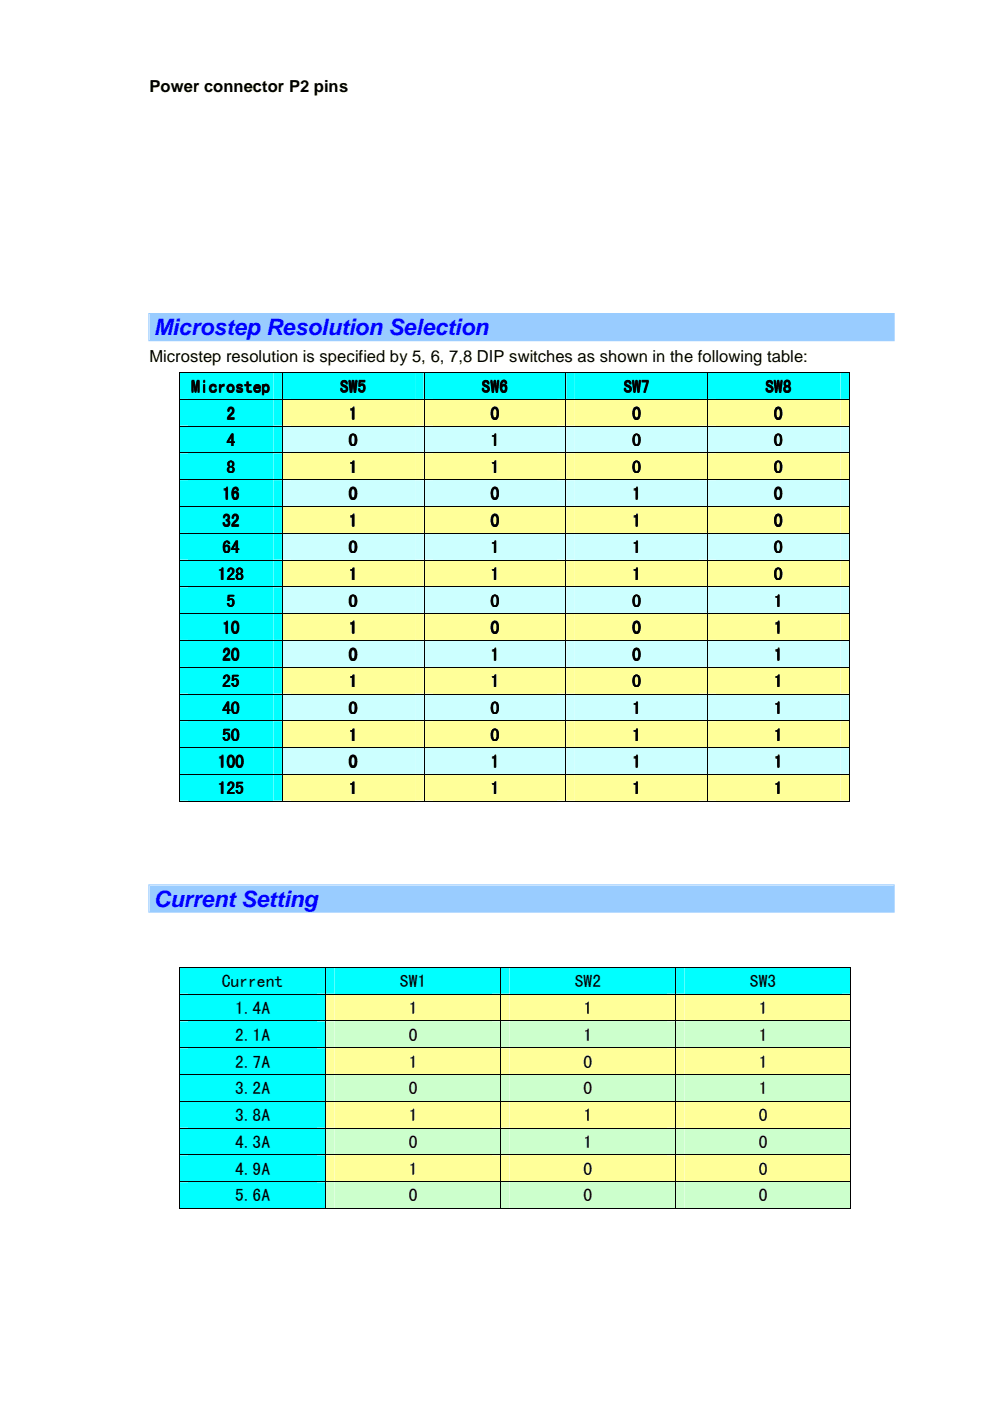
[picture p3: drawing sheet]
<svg xmlns="http://www.w3.org/2000/svg" width="210mm" height="297mm" viewBox="0 0 210 297" stroke-linecap="round" stroke-linejoin="round" font-family="sans-serif">
<defs><g id="words">
<g font-size="4.8" fill="#00f">
<text x="32.6" y="71.1">Microstep Resolution Selection</text>
<text x="32.6" y="192.2">Current Setting</text>
</g>
<g font-size="3.7">
<text x="40.6" y="83.2">Microstep</text>
<text x="72.1" y="83.3">SW5</text>
<text x="102.1" y="83.3">SW6</text>
<text x="132.2" y="83.3">SW7</text>
<text x="162.2" y="83.3">SW8</text>
<text x="48" y="88.9">2</text>
<text x="73.9" y="88.9">1</text>
<text x="104" y="88.9">0</text>
<text x="134" y="88.9">0</text>
<text x="164.1" y="88.9">0</text>
<text x="48" y="94.6">4</text>
<text x="73.9" y="94.6">0</text>
<text x="104" y="94.6">1</text>
<text x="134" y="94.6">0</text>
<text x="164.1" y="94.6">0</text>
<text x="48" y="100.3">8</text>
<text x="73.9" y="100.3">1</text>
<text x="104" y="100.3">1</text>
<text x="134" y="100.3">0</text>
<text x="164.1" y="100.3">0</text>
<text x="47.1" y="106">16</text>
<text x="73.9" y="106">0</text>
<text x="104" y="106">0</text>
<text x="134" y="106">1</text>
<text x="164.1" y="106">0</text>
<text x="47.1" y="111.7">32</text>
<text x="73.9" y="111.7">1</text>
<text x="104" y="111.7">0</text>
<text x="134" y="111.7">1</text>
<text x="164.1" y="111.7">0</text>
<text x="47.1" y="117.3">64</text>
<text x="73.9" y="117.3">0</text>
<text x="104" y="117.3">1</text>
<text x="134" y="117.3">1</text>
<text x="164.1" y="117.3">0</text>
<text x="46.1" y="123">128</text>
<text x="73.9" y="123">1</text>
<text x="104" y="123">1</text>
<text x="134" y="123">1</text>
<text x="164.1" y="123">0</text>
<text x="48" y="128.7">5</text>
<text x="73.9" y="128.7">0</text>
<text x="104" y="128.7">0</text>
<text x="134" y="128.7">0</text>
<text x="164.1" y="128.7">1</text>
<text x="47.1" y="134.4">10</text>
<text x="73.9" y="134.4">1</text>
<text x="104" y="134.4">0</text>
<text x="134" y="134.4">0</text>
<text x="164.1" y="134.4">1</text>
<text x="47.1" y="140">20</text>
<text x="73.9" y="140">0</text>
<text x="104" y="140">1</text>
<text x="134" y="140">0</text>
<text x="164.1" y="140">1</text>
<text x="47.1" y="145.8">25</text>
<text x="73.9" y="145.8">1</text>
<text x="104" y="145.8">1</text>
<text x="134" y="145.8">0</text>
<text x="164.1" y="145.8">1</text>
<text x="47.1" y="151.4">40</text>
<text x="73.9" y="151.4">0</text>
<text x="104" y="151.4">0</text>
<text x="134" y="151.4">1</text>
<text x="164.1" y="151.4">1</text>
<text x="47.1" y="157.1">50</text>
<text x="73.9" y="157.1">1</text>
<text x="104" y="157.1">0</text>
<text x="134" y="157.1">1</text>
<text x="164.1" y="157.1">1</text>
<text x="46.1" y="162.8">100</text>
<text x="73.9" y="162.8">0</text>
<text x="104" y="162.8">1</text>
<text x="134" y="162.8">1</text>
<text x="164.1" y="162.8">1</text>
<text x="46.1" y="168.4">125</text>
<text x="73.9" y="168.4">1</text>
<text x="104" y="168.4">1</text>
<text x="134" y="168.4">1</text>
<text x="164.1" y="168.4">1</text>
<text x="47" y="209.3">Current</text>
<text x="84.8" y="209.3">SW1</text>
<text x="121.9" y="209.3">SW2</text>
<text x="159" y="209.3">SW3</text>
<text x="49.8" y="215">1.4A</text>
<text x="86.7" y="215">1</text>
<text x="123.7" y="215">1</text>
<text x="160.9" y="215">1</text>
<text x="49.8" y="220.6">2.1A</text>
<text x="86.7" y="220.6">0</text>
<text x="123.7" y="220.6">1</text>
<text x="160.9" y="220.6">1</text>
<text x="49.8" y="226.4">2.7A</text>
<text x="86.7" y="226.4">1</text>
<text x="123.7" y="226.4">0</text>
<text x="160.9" y="226.4">1</text>
<text x="49.8" y="232">3.2A</text>
<text x="86.7" y="232">0</text>
<text x="123.7" y="232">0</text>
<text x="160.9" y="232">1</text>
<text x="49.8" y="237.7">3.8A</text>
<text x="86.7" y="237.7">1</text>
<text x="123.7" y="237.7">1</text>
<text x="160.9" y="237.7">0</text>
<text x="49.8" y="243.4">4.3A</text>
<text x="86.7" y="243.4">0</text>
<text x="123.7" y="243.4">1</text>
<text x="160.9" y="243.4">0</text>
<text x="49.8" y="249">4.9A</text>
<text x="86.7" y="249">1</text>
<text x="123.7" y="249">0</text>
<text x="160.9" y="249">0</text>
<text x="49.8" y="254.7">5.6A</text>
<text x="86.7" y="254.7">0</text>
<text x="123.7" y="254.7">0</text>
<text x="160.9" y="254.7">0</text>
</g>
<g font-size="3.5">
<text x="31.7" y="19.6">Power connector P2 pins</text>
<text x="31.7" y="76.8">Microstep resolution is specified by 5, 6, 7,8 DIP switches as shown in the following table:</text>
</g>
</g></defs>
<g fill="#9cf">
<path d="M31.5 66.3h158.2v6h-158.2z"/>
<path d="M31.7 66.6h157.7v5.5h-157.7z"/>
</g>
<g fill="#0ff">
<path d="M38.1 79.1h21.7v5.5h-21.7z"/>
<path d="M40 79.1h18v5.5h-18z"/>
<path d="M59.9 79.1h29.9v5.5h-29.9z"/>
<path d="M61.8 79.1h26.2v5.5h-26.2z"/>
<path d="M90 79.1h29.9v5.5h-29.9z"/>
<path d="M91.8 79.1h26.3v5.5h-26.3z"/>
<path d="M120.1 79.1h29.8v5.5h-29.8z"/>
<path d="M121.9 79.1h26.2v5.5h-26.2z"/>
<path d="M150.1 79.1h29.9v5.5h-29.9z"/>
<path d="M151.9 79.1h26.3v5.5h-26.3z"/>
</g>
<path d="M38 78.9h.1v.2h-.1zM59.8 78.9h.1v.2h-.1zM89.8 78.9h.2v.2h-.2zM119.9 78.9h.2v.2h-.2zM149.9 78.9h.2v.2h-.2zM180 78.9h.2v.2h-.2z" fill="#000"/>
<path d="M38.1 79.1v5.5M38.1 79h21.7M59.9 79.1v5.5M59.9 79h29.9M89.9 79.1v5.5M90 79h29.9M120 79.1v5.5M120.1 79h29.8M150 79.1v5.5M150.1 79h29.9M180.1 79.1v5.5" fill="none" stroke="#000" stroke-width=".21"/>
<g fill="#0ff">
<path d="M38.1 84.8h21.7v5.5h-21.7z"/>
<path d="M40 84.8h18v5.5h-18z"/>
</g>
<g fill="#ff9">
<path d="M59.9 84.8h29.9v5.5h-29.9z"/>
<path d="M61.8 84.8h26.2v5.5h-26.2z"/>
<path d="M90 84.8h29.9v5.5h-29.9z"/>
<path d="M91.8 84.8h26.3v5.5h-26.3z"/>
<path d="M120.1 84.8h29.8v5.5h-29.8z"/>
<path d="M121.9 84.8h26.2v5.5h-26.2z"/>
<path d="M150.1 84.8h29.9v5.5h-29.9z"/>
<path d="M151.9 84.8h26.3v5.5h-26.3z"/>
</g>
<path d="M38 84.6h.1v.2h-.1zM59.8 84.6h.1v.2h-.1zM89.8 84.6h.2v.2h-.2zM119.9 84.6h.2v.2h-.2zM149.9 84.6h.2v.2h-.2zM180 84.6h.2v.2h-.2z" fill="#000"/>
<path d="M38.1 84.8v5.5M38.1 84.7h21.7M59.9 84.8v5.5M59.9 84.7h29.9M89.9 84.8v5.5M90 84.7h29.9M120 84.8v5.5M120.1 84.7h29.8M150 84.8v5.5M150.1 84.7h29.9M180.1 84.8v5.5" fill="none" stroke="#000" stroke-width=".21"/>
<g fill="#0ff">
<path d="M38.1 90.4h21.7v5.5h-21.7z"/>
<path d="M40 90.4h18v5.5h-18z"/>
</g>
<g fill="#cff">
<path d="M59.9 90.4h29.9v5.5h-29.9z"/>
<path d="M61.8 90.4h26.2v5.5h-26.2z"/>
<path d="M90 90.4h29.9v5.5h-29.9z"/>
<path d="M91.8 90.4h26.3v5.5h-26.3z"/>
<path d="M120.1 90.4h29.8v5.5h-29.8z"/>
<path d="M121.9 90.4h26.2v5.5h-26.2z"/>
<path d="M150.1 90.4h29.9v5.5h-29.9z"/>
<path d="M151.9 90.4h26.3v5.5h-26.3z"/>
</g>
<path d="M38 90.3h.1v.1h-.1zM59.8 90.3h.1v.1h-.1zM89.8 90.3h.2v.1h-.2zM119.9 90.3h.2v.1h-.2zM149.9 90.3h.2v.1h-.2zM180 90.3h.2v.1h-.2z" fill="#000"/>
<path d="M38.1 90.4v5.5M38.1 90.3h21.7M59.9 90.4v5.5M59.9 90.3h29.9M89.9 90.4v5.5M90 90.3h29.9M120 90.4v5.5M120.1 90.3h29.8M150 90.4v5.5M150.1 90.3h29.9M180.1 90.4v5.5" fill="none" stroke="#000" stroke-width=".21"/>
<g fill="#0ff">
<path d="M38.1 96.1h21.7v5.5h-21.7z"/>
<path d="M40 96.1h18v5.5h-18z"/>
</g>
<g fill="#ff9">
<path d="M59.9 96.1h29.9v5.5h-29.9z"/>
<path d="M61.8 96.1h26.2v5.5h-26.2z"/>
<path d="M90 96.1h29.9v5.5h-29.9z"/>
<path d="M91.8 96.1h26.3v5.5h-26.3z"/>
<path d="M120.1 96.1h29.8v5.5h-29.8z"/>
<path d="M121.9 96.1h26.2v5.5h-26.2z"/>
<path d="M150.1 96.1h29.9v5.5h-29.9z"/>
<path d="M151.9 96.1h26.3v5.5h-26.3z"/>
</g>
<path d="M38 95.9h.1v.2h-.1zM59.8 95.9h.1v.2h-.1zM89.8 95.9h.2v.2h-.2zM119.9 95.9h.2v.2h-.2zM149.9 95.9h.2v.2h-.2zM180 95.9h.2v.2h-.2z" fill="#000"/>
<path d="M38.1 96.1v5.5M38.1 96h21.7M59.9 96.1v5.5M59.9 96h29.9M89.9 96.1v5.5M90 96h29.9M120 96.1v5.5M120.1 96h29.8M150 96.1v5.5M150.1 96h29.9M180.1 96.1v5.5" fill="none" stroke="#000" stroke-width=".21"/>
<g fill="#0ff">
<path d="M38.1 101.8h21.7v5.5h-21.7z"/>
<path d="M40 101.8h18v5.5h-18z"/>
</g>
<g fill="#cff">
<path d="M59.9 101.8h29.9v5.5h-29.9z"/>
<path d="M61.8 101.8h26.2v5.5h-26.2z"/>
<path d="M90 101.8h29.9v5.5h-29.9z"/>
<path d="M91.8 101.8h26.3v5.5h-26.3z"/>
<path d="M120.1 101.8h29.8v5.5h-29.8z"/>
<path d="M121.9 101.8h26.2v5.5h-26.2z"/>
<path d="M150.1 101.8h29.9v5.5h-29.9z"/>
<path d="M151.9 101.8h26.3v5.5h-26.3z"/>
</g>
<path d="M38 101.6h.1v.2h-.1zM59.8 101.6h.1v.2h-.1zM89.8 101.6h.2v.2h-.2zM119.9 101.6h.2v.2h-.2zM149.9 101.6h.2v.2h-.2zM180 101.6h.2v.2h-.2z" fill="#000"/>
<path d="M38.1 101.8v5.5M38.1 101.7h21.7M59.9 101.8v5.5M59.9 101.7h29.9M89.9 101.8v5.5M90 101.7h29.9M120 101.8v5.5M120.1 101.7h29.8M150 101.8v5.5M150.1 101.7h29.9M180.1 101.8v5.5" fill="none" stroke="#000" stroke-width=".21"/>
<g fill="#0ff">
<path d="M38.1 107.5h21.7v5.5h-21.7z"/>
<path d="M40 107.5h18v5.5h-18z"/>
</g>
<g fill="#ff9">
<path d="M59.9 107.5h29.9v5.5h-29.9z"/>
<path d="M61.8 107.5h26.2v5.5h-26.2z"/>
<path d="M90 107.5h29.9v5.5h-29.9z"/>
<path d="M91.8 107.5h26.3v5.5h-26.3z"/>
<path d="M120.1 107.5h29.8v5.5h-29.8z"/>
<path d="M121.9 107.5h26.2v5.5h-26.2z"/>
<path d="M150.1 107.5h29.9v5.5h-29.9z"/>
<path d="M151.9 107.5h26.3v5.5h-26.3z"/>
</g>
<path d="M38 107.3h.1v.2h-.1zM59.8 107.3h.1v.2h-.1zM89.8 107.3h.2v.2h-.2zM119.9 107.3h.2v.2h-.2zM149.9 107.3h.2v.2h-.2zM180 107.3h.2v.2h-.2z" fill="#000"/>
<path d="M38.1 107.5v5.5M38.1 107.4h21.7M59.9 107.5v5.5M59.9 107.4h29.9M89.9 107.5v5.5M90 107.4h29.9M120 107.5v5.5M120.1 107.4h29.8M150 107.5v5.5M150.1 107.4h29.9M180.1 107.5v5.5" fill="none" stroke="#000" stroke-width=".21"/>
<g fill="#0ff">
<path d="M38.1 113.2h21.7v5.5h-21.7z"/>
<path d="M40 113.2h18v5.5h-18z"/>
</g>
<g fill="#cff">
<path d="M59.9 113.2h29.9v5.5h-29.9z"/>
<path d="M61.8 113.2h26.2v5.5h-26.2z"/>
<path d="M90 113.2h29.9v5.5h-29.9z"/>
<path d="M91.8 113.2h26.3v5.5h-26.3z"/>
<path d="M120.1 113.2h29.8v5.5h-29.8z"/>
<path d="M121.9 113.2h26.2v5.5h-26.2z"/>
<path d="M150.1 113.2h29.9v5.5h-29.9z"/>
<path d="M151.9 113.2h26.3v5.5h-26.3z"/>
</g>
<path d="M38 113h.1v.2h-.1zM59.8 113h.1v.2h-.1zM89.8 113h.2v.2h-.2zM119.9 113h.2v.2h-.2zM149.9 113h.2v.2h-.2zM180 113h.2v.2h-.2z" fill="#000"/>
<path d="M38.1 113.2v5.5M38.1 113.1h21.7M59.9 113.2v5.5M59.9 113.1h29.9M89.9 113.2v5.5M90 113.1h29.9M120 113.2v5.5M120.1 113.1h29.8M150 113.2v5.5M150.1 113.1h29.9M180.1 113.2v5.5" fill="none" stroke="#000" stroke-width=".21"/>
<g fill="#0ff">
<path d="M38.1 118.8h21.7v5.5h-21.7z"/>
<path d="M40 118.8h18v5.5h-18z"/>
</g>
<g fill="#ff9">
<path d="M59.9 118.8h29.9v5.5h-29.9z"/>
<path d="M61.8 118.8h26.2v5.5h-26.2z"/>
<path d="M90 118.8h29.9v5.5h-29.9z"/>
<path d="M91.8 118.8h26.3v5.5h-26.3z"/>
<path d="M120.1 118.8h29.8v5.5h-29.8z"/>
<path d="M121.9 118.8h26.2v5.5h-26.2z"/>
<path d="M150.1 118.8h29.9v5.5h-29.9z"/>
<path d="M151.9 118.8h26.3v5.5h-26.3z"/>
</g>
<path d="M38 118.7h.1v.1h-.1zM59.8 118.7h.1v.1h-.1zM89.8 118.7h.2v.1h-.2zM119.9 118.7h.2v.1h-.2zM149.9 118.7h.2v.1h-.2zM180 118.7h.2v.1h-.2z" fill="#000"/>
<path d="M38.1 118.8v5.5M38.1 118.7h21.7M59.9 118.8v5.5M59.9 118.7h29.9M89.9 118.8v5.5M90 118.7h29.9M120 118.8v5.5M120.1 118.7h29.8M150 118.8v5.5M150.1 118.7h29.9M180.1 118.8v5.5" fill="none" stroke="#000" stroke-width=".21"/>
<g fill="#0ff">
<path d="M38.1 124.5h21.7v5.5h-21.7z"/>
<path d="M40 124.5h18v5.5h-18z"/>
</g>
<g fill="#cff">
<path d="M59.9 124.5h29.9v5.5h-29.9z"/>
<path d="M61.8 124.5h26.2v5.5h-26.2z"/>
<path d="M90 124.5h29.9v5.5h-29.9z"/>
<path d="M91.8 124.5h26.3v5.5h-26.3z"/>
<path d="M120.1 124.5h29.8v5.5h-29.8z"/>
<path d="M121.9 124.5h26.2v5.5h-26.2z"/>
<path d="M150.1 124.5h29.9v5.5h-29.9z"/>
<path d="M151.9 124.5h26.3v5.5h-26.3z"/>
</g>
<path d="M38 124.3h.1v.2h-.1zM59.8 124.3h.1v.2h-.1zM89.8 124.3h.2v.2h-.2zM119.9 124.3h.2v.2h-.2zM149.9 124.3h.2v.2h-.2zM180 124.3h.2v.2h-.2z" fill="#000"/>
<path d="M38.1 124.5v5.5M38.1 124.4h21.7M59.9 124.5v5.5M59.9 124.4h29.9M89.9 124.5v5.5M90 124.4h29.9M120 124.5v5.5M120.1 124.4h29.8M150 124.5v5.5M150.1 124.4h29.9M180.1 124.5v5.5" fill="none" stroke="#000" stroke-width=".21"/>
<g fill="#0ff">
<path d="M38.1 130.2h21.7v5.5h-21.7z"/>
<path d="M40 130.2h18v5.5h-18z"/>
</g>
<g fill="#ff9">
<path d="M59.9 130.2h29.9v5.5h-29.9z"/>
<path d="M61.8 130.2h26.2v5.5h-26.2z"/>
<path d="M90 130.2h29.9v5.5h-29.9z"/>
<path d="M91.8 130.2h26.3v5.5h-26.3z"/>
<path d="M120.1 130.2h29.8v5.5h-29.8z"/>
<path d="M121.9 130.2h26.2v5.5h-26.2z"/>
<path d="M150.1 130.2h29.9v5.5h-29.9z"/>
<path d="M151.9 130.2h26.3v5.5h-26.3z"/>
</g>
<path d="M38 130h.1v.2h-.1zM59.8 130h.1v.2h-.1zM89.8 130h.2v.2h-.2zM119.9 130h.2v.2h-.2zM149.9 130h.2v.2h-.2zM180 130h.2v.2h-.2z" fill="#000"/>
<path d="M38.1 130.2v5.5M38.1 130.1h21.7M59.9 130.2v5.5M59.9 130.1h29.9M89.9 130.2v5.5M90 130.1h29.9M120 130.2v5.5M120.1 130.1h29.8M150 130.2v5.5M150.1 130.1h29.9M180.1 130.2v5.5" fill="none" stroke="#000" stroke-width=".21"/>
<g fill="#0ff">
<path d="M38.1 135.9h21.7v5.5h-21.7z"/>
<path d="M40 135.8h18v5.6h-18z"/>
</g>
<g fill="#cff">
<path d="M59.9 135.9h29.9v5.5h-29.9z"/>
<path d="M61.8 135.8h26.2v5.6h-26.2z"/>
<path d="M90 135.9h29.9v5.5h-29.9z"/>
<path d="M91.8 135.8h26.3v5.6h-26.3z"/>
<path d="M120.1 135.9h29.8v5.5h-29.8z"/>
<path d="M121.9 135.8h26.2v5.6h-26.2z"/>
<path d="M150.1 135.9h29.9v5.5h-29.9z"/>
<path d="M151.9 135.8h26.3v5.6h-26.3z"/>
</g>
<path d="M38 135.7h.1v.1h-.1zM59.8 135.7h.1v.1h-.1zM89.8 135.7h.2v.1h-.2zM119.9 135.7h.2v.1h-.2zM149.9 135.7h.2v.1h-.2zM180 135.7h.2v.1h-.2z" fill="#000"/>
<path d="M38.1 135.8v5.6M38.1 135.8h21.7M59.9 135.8v5.6M59.9 135.8h29.9M89.9 135.8v5.6M90 135.8h29.9M120 135.8v5.6M120.1 135.8h29.8M150 135.8v5.6M150.1 135.8h29.9M180.1 135.8v5.6" fill="none" stroke="#000" stroke-width=".21"/>
<g fill="#0ff">
<path d="M38.1 141.6h21.7v5.5h-21.7z"/>
<path d="M40 141.6h18v5.5h-18z"/>
</g>
<g fill="#ff9">
<path d="M59.9 141.6h29.9v5.5h-29.9z"/>
<path d="M61.8 141.6h26.2v5.5h-26.2z"/>
<path d="M90 141.6h29.9v5.5h-29.9z"/>
<path d="M91.8 141.6h26.3v5.5h-26.3z"/>
<path d="M120.1 141.6h29.8v5.5h-29.8z"/>
<path d="M121.9 141.6h26.2v5.5h-26.2z"/>
<path d="M150.1 141.6h29.9v5.5h-29.9z"/>
<path d="M151.9 141.6h26.3v5.5h-26.3z"/>
</g>
<path d="M38 141.4h.1v.2h-.1zM59.8 141.4h.1v.2h-.1zM89.8 141.4h.2v.2h-.2zM119.9 141.4h.2v.2h-.2zM149.9 141.4h.2v.2h-.2zM180 141.4h.2v.2h-.2z" fill="#000"/>
<path d="M38.1 141.6v5.5M38.1 141.5h21.7M59.9 141.6v5.5M59.9 141.5h29.9M89.9 141.6v5.5M90 141.5h29.9M120 141.6v5.5M120.1 141.5h29.8M150 141.6v5.5M150.1 141.5h29.9M180.1 141.6v5.5" fill="none" stroke="#000" stroke-width=".21"/>
<g fill="#0ff">
<path d="M38.1 147.2h21.7v5.5h-21.7z"/>
<path d="M40 147.2h18v5.5h-18z"/>
</g>
<g fill="#cff">
<path d="M59.9 147.2h29.9v5.5h-29.9z"/>
<path d="M61.8 147.2h26.2v5.5h-26.2z"/>
<path d="M90 147.2h29.9v5.5h-29.9z"/>
<path d="M91.8 147.2h26.3v5.5h-26.3z"/>
<path d="M120.1 147.2h29.8v5.5h-29.8z"/>
<path d="M121.9 147.2h26.2v5.5h-26.2z"/>
<path d="M150.1 147.2h29.9v5.5h-29.9z"/>
<path d="M151.9 147.2h26.3v5.5h-26.3z"/>
</g>
<path d="M38 147.1h.1v.1h-.1zM59.8 147.1h.1v.1h-.1zM89.8 147.1h.2v.1h-.2zM119.9 147.1h.2v.1h-.2zM149.9 147.1h.2v.1h-.2zM180 147.1h.2v.1h-.2z" fill="#000"/>
<path d="M38.1 147.2v5.5M38.1 147.2h21.7M59.9 147.2v5.5M59.9 147.2h29.9M89.9 147.2v5.5M90 147.2h29.9M120 147.2v5.5M120.1 147.2h29.8M150 147.2v5.5M150.1 147.2h29.9M180.1 147.2v5.5" fill="none" stroke="#000" stroke-width=".21"/>
<g fill="#0ff">
<path d="M38.1 152.9h21.7v5.5h-21.7z"/>
<path d="M40 152.9h18v5.5h-18z"/>
</g>
<g fill="#ff9">
<path d="M59.9 152.9h29.9v5.5h-29.9z"/>
<path d="M61.8 152.9h26.2v5.5h-26.2z"/>
<path d="M90 152.9h29.9v5.5h-29.9z"/>
<path d="M91.8 152.9h26.3v5.5h-26.3z"/>
<path d="M120.1 152.9h29.8v5.5h-29.8z"/>
<path d="M121.9 152.9h26.2v5.5h-26.2z"/>
<path d="M150.1 152.9h29.9v5.5h-29.9z"/>
<path d="M151.9 152.9h26.3v5.5h-26.3z"/>
</g>
<path d="M38 152.7h.1v.2h-.1zM59.8 152.7h.1v.2h-.1zM89.8 152.7h.2v.2h-.2zM119.9 152.7h.2v.2h-.2zM149.9 152.7h.2v.2h-.2zM180 152.7h.2v.2h-.2z" fill="#000"/>
<path d="M38.1 152.9v5.5M38.1 152.8h21.7M59.9 152.9v5.5M59.9 152.8h29.9M89.9 152.9v5.5M90 152.8h29.9M120 152.9v5.5M120.1 152.8h29.8M150 152.9v5.5M150.1 152.8h29.9M180.1 152.9v5.5" fill="none" stroke="#000" stroke-width=".21"/>
<g fill="#0ff">
<path d="M38.1 158.6h21.7v5.5h-21.7z"/>
<path d="M40 158.6h18v5.5h-18z"/>
</g>
<g fill="#cff">
<path d="M59.9 158.6h29.9v5.5h-29.9z"/>
<path d="M61.8 158.6h26.2v5.5h-26.2z"/>
<path d="M90 158.6h29.9v5.5h-29.9z"/>
<path d="M91.8 158.6h26.3v5.5h-26.3z"/>
<path d="M120.1 158.6h29.8v5.5h-29.8z"/>
<path d="M121.9 158.6h26.2v5.5h-26.2z"/>
<path d="M150.1 158.6h29.9v5.5h-29.9z"/>
<path d="M151.9 158.6h26.3v5.5h-26.3z"/>
</g>
<path d="M38 158.4h.1v.2h-.1zM59.8 158.4h.1v.2h-.1zM89.8 158.4h.2v.2h-.2zM119.9 158.4h.2v.2h-.2zM149.9 158.4h.2v.2h-.2zM180 158.4h.2v.2h-.2z" fill="#000"/>
<path d="M38.1 158.6v5.5M38.1 158.5h21.7M59.9 158.6v5.5M59.9 158.5h29.9M89.9 158.6v5.5M90 158.5h29.9M120 158.6v5.5M120.1 158.5h29.8M150 158.6v5.5M150.1 158.5h29.9M180.1 158.6v5.5" fill="none" stroke="#000" stroke-width=".21"/>
<g fill="#0ff">
<path d="M38.1 164.3h21.7v5.5h-21.7z"/>
<path d="M40 164.3h18v5.5h-18z"/>
</g>
<g fill="#ff9">
<path d="M59.9 164.3h29.9v5.5h-29.9z"/>
<path d="M61.8 164.3h26.2v5.5h-26.2z"/>
<path d="M90 164.3h29.9v5.5h-29.9z"/>
<path d="M91.8 164.3h26.3v5.5h-26.3z"/>
<path d="M120.1 164.3h29.8v5.5h-29.8z"/>
<path d="M121.9 164.3h26.2v5.5h-26.2z"/>
<path d="M150.1 164.3h29.9v5.5h-29.9z"/>
<path d="M151.9 164.3h26.3v5.5h-26.3z"/>
</g>
<path d="M38 164.1h.1v.2h-.1zM38 169.8h.1v.2h-.1zM59.8 164.1h.1v.2h-.1zM59.8 169.8h.1v.2h-.1zM89.8 164.1h.2v.2h-.2zM89.8 169.8h.2v.2h-.2zM119.9 164.1h.2v.2h-.2zM119.9 169.8h.2v.2h-.2zM149.9 164.1h.2v.2h-.2zM149.9 169.8h.2v.2h-.2zM180 164.1h.2v.2h-.2zM180 169.8h.2v.2h-.2z" fill="#000"/>
<g fill="none" stroke="#000" stroke-width=".21">
<path d="M38.1 164.3v5.5M38.1 164.2h21.7M38.1 169.9h21.7M59.9 164.3v5.5M59.9 164.2h29.9M59.9 169.9h29.9M89.9 164.3v5.5M90 164.2h29.9M90 169.9h29.9M120 164.3v5.5M120.1 164.2h29.8M120.1 169.9h29.8"/>
<path d="M150 164.3v5.5M150.1 164.2h29.9M150.1 169.9h29.9M180.1 164.3v5.5"/>
</g>
<g fill="#9cf">
<path d="M31.5 187.5h158.2v6h-158.2z"/>
<path d="M31.7 187.7h157.7v5.6h-157.7z"/>
</g>
<g fill="#0ff">
<path d="M38.1 205.2h30.9v5.5h-30.9z"/>
<path d="M40 205.2h27.1v5.5h-27.1z"/>
<path d="M69.1 205.2h36.9v5.5h-36.9z"/>
<path d="M71 205.2h33.2v5.5h-33.2z"/>
<path d="M106.2 205.2h37v5.5h-37z"/>
<path d="M108 205.2h33.3v5.5h-33.3z"/>
<path d="M143.3 205.2h37v5.5h-37z"/>
<path d="M145.2 205.2h33.2v5.5h-33.2z"/>
</g>
<path d="M38 205h.1v.2h-.1zM69 205h.1v.2h-.1zM106 205h.2v.2h-.2zM143.2 205h.1v.2h-.1zM180.3 205h.2v.2h-.2z" fill="#000"/>
<path d="M38.1 205.2v5.5M38.1 205.1h30.9M69 205.2v5.5M69.1 205.1h36.9M106.1 205.2v5.5M106.2 205.1h37M143.3 205.2v5.5M143.3 205.1h37M180.4 205.2v5.5" fill="none" stroke="#000" stroke-width=".21"/>
<g fill="#0ff">
<path d="M38.1 210.9h30.9v5.5h-30.9z"/>
<path d="M40 210.9h27.1v5.5h-27.1z"/>
</g>
<g fill="#ff9">
<path d="M69.1 210.9h36.9v5.5h-36.9z"/>
<path d="M71 210.9h33.2v5.5h-33.2z"/>
<path d="M106.2 210.9h37v5.5h-37z"/>
<path d="M108 210.9h33.3v5.5h-33.3z"/>
<path d="M143.3 210.9h37v5.5h-37z"/>
<path d="M145.2 210.9h33.2v5.5h-33.2z"/>
</g>
<path d="M38 210.7h.1v.2h-.1zM69 210.7h.1v.2h-.1zM106 210.7h.2v.2h-.2zM143.2 210.7h.1v.2h-.1zM180.3 210.7h.2v.2h-.2z" fill="#000"/>
<path d="M38.1 210.9v5.5M38.1 210.8h30.9M69 210.9v5.5M69.1 210.8h36.9M106.1 210.9v5.5M106.2 210.8h37M143.3 210.9v5.5M143.3 210.8h37M180.4 210.9v5.5" fill="none" stroke="#000" stroke-width=".21"/>
<g fill="#0ff">
<path d="M38.1 216.6h30.9v5.5h-30.9z"/>
<path d="M40 216.5h27.1v5.5h-27.1z"/>
</g>
<g fill="#cfc">
<path d="M69.1 216.6h36.9v5.5h-36.9z"/>
<path d="M71 216.5h33.2v5.5h-33.2z"/>
<path d="M106.2 216.6h37v5.5h-37z"/>
<path d="M108 216.5h33.3v5.5h-33.3z"/>
<path d="M143.3 216.6h37v5.5h-37z"/>
<path d="M145.2 216.5h33.2v5.5h-33.2z"/>
</g>
<path d="M38 216.4h.1v.1h-.1zM69 216.4h.1v.1h-.1zM106 216.4h.2v.1h-.2zM143.2 216.4h.1v.1h-.1zM180.3 216.4h.2v.1h-.2z" fill="#000"/>
<path d="M38.1 216.5v5.6M38.1 216.5h30.9M69 216.5v5.6M69.1 216.5h36.9M106.1 216.5v5.6M106.2 216.5h37M143.3 216.5v5.6M143.3 216.5h37M180.4 216.5v5.6" fill="none" stroke="#000" stroke-width=".21"/>
<g fill="#0ff">
<path d="M38.1 222.2h30.9v5.6h-30.9z"/>
<path d="M40 222.2h27.1v5.6h-27.1z"/>
</g>
<g fill="#ff9">
<path d="M69.1 222.2h36.9v5.6h-36.9z"/>
<path d="M71 222.2h33.2v5.6h-33.2z"/>
<path d="M106.2 222.2h37v5.6h-37z"/>
<path d="M108 222.2h33.3v5.6h-33.3z"/>
<path d="M143.3 222.2h37v5.6h-37z"/>
<path d="M145.2 222.2h33.2v5.6h-33.2z"/>
</g>
<path d="M38 222.1h.1v.1h-.1zM69 222.1h.1v.1h-.1zM106 222.1h.2v.1h-.2zM143.2 222.1h.1v.1h-.1zM180.3 222.1h.2v.1h-.2z" fill="#000"/>
<path d="M38.1 222.2v5.6M38.1 222.2h30.9M69 222.2v5.6M69.1 222.2h36.9M106.1 222.2v5.6M106.2 222.2h37M143.3 222.2v5.6M143.3 222.2h37M180.4 222.2v5.6" fill="none" stroke="#000" stroke-width=".21"/>
<g fill="#0ff">
<path d="M38.1 227.9h30.9v5.5h-30.9z"/>
<path d="M40 227.9h27.1v5.5h-27.1z"/>
</g>
<g fill="#cfc">
<path d="M69.1 227.9h36.9v5.5h-36.9z"/>
<path d="M71 227.9h33.2v5.5h-33.2z"/>
<path d="M106.2 227.9h37v5.5h-37z"/>
<path d="M108 227.9h33.3v5.5h-33.3z"/>
<path d="M143.3 227.9h37v5.5h-37z"/>
<path d="M145.2 227.9h33.2v5.5h-33.2z"/>
</g>
<path d="M38 227.8h.1v.1h-.1zM69 227.8h.1v.1h-.1zM106 227.8h.2v.1h-.2zM143.2 227.8h.1v.1h-.1zM180.3 227.8h.2v.1h-.2z" fill="#000"/>
<path d="M38.1 227.9v5.5M38.1 227.8h30.9M69 227.9v5.5M69.1 227.8h36.9M106.1 227.9v5.5M106.2 227.8h37M143.3 227.9v5.5M143.3 227.8h37M180.4 227.9v5.5" fill="none" stroke="#000" stroke-width=".21"/>
<g fill="#0ff">
<path d="M38.1 233.6h30.9v5.5h-30.9z"/>
<path d="M40 233.6h27.1v5.5h-27.1z"/>
</g>
<g fill="#ff9">
<path d="M69.1 233.6h36.9v5.5h-36.9z"/>
<path d="M71 233.6h33.2v5.5h-33.2z"/>
<path d="M106.2 233.6h37v5.5h-37z"/>
<path d="M108 233.6h33.3v5.5h-33.3z"/>
<path d="M143.3 233.6h37v5.5h-37z"/>
<path d="M145.2 233.6h33.2v5.5h-33.2z"/>
</g>
<path d="M38 233.4h.1v.2h-.1zM69 233.4h.1v.2h-.1zM106 233.4h.2v.2h-.2zM143.2 233.4h.1v.2h-.1zM180.3 233.4h.2v.2h-.2z" fill="#000"/>
<path d="M38.1 233.6v5.5M38.1 233.5h30.9M69 233.6v5.5M69.1 233.5h36.9M106.1 233.6v5.5M106.2 233.5h37M143.3 233.6v5.5M143.3 233.5h37M180.4 233.6v5.5" fill="none" stroke="#000" stroke-width=".21"/>
<g fill="#0ff">
<path d="M38.1 239.3h30.9v5.5h-30.9z"/>
<path d="M40 239.3h27.1v5.5h-27.1z"/>
</g>
<g fill="#cfc">
<path d="M69.1 239.3h36.9v5.5h-36.9z"/>
<path d="M71 239.3h33.2v5.5h-33.2z"/>
<path d="M106.2 239.3h37v5.5h-37z"/>
<path d="M108 239.3h33.3v5.5h-33.3z"/>
<path d="M143.3 239.3h37v5.5h-37z"/>
<path d="M145.2 239.3h33.2v5.5h-33.2z"/>
</g>
<path d="M38 239.1h.1v.2h-.1zM69 239.1h.1v.2h-.1zM106 239.1h.2v.2h-.2zM143.2 239.1h.1v.2h-.1zM180.3 239.1h.2v.2h-.2z" fill="#000"/>
<path d="M38.1 239.3v5.5M38.1 239.2h30.9M69 239.3v5.5M69.1 239.2h36.9M106.1 239.3v5.5M106.2 239.2h37M143.3 239.3v5.5M143.3 239.2h37M180.4 239.3v5.5" fill="none" stroke="#000" stroke-width=".21"/>
<g fill="#0ff">
<path d="M38.1 244.9h30.9v5.5h-30.9z"/>
<path d="M40 244.9h27.1v5.5h-27.1z"/>
</g>
<g fill="#ff9">
<path d="M69.1 244.9h36.9v5.5h-36.9z"/>
<path d="M71 244.9h33.2v5.5h-33.2z"/>
<path d="M106.2 244.9h37v5.5h-37z"/>
<path d="M108 244.9h33.3v5.5h-33.3z"/>
<path d="M143.3 244.9h37v5.5h-37z"/>
<path d="M145.2 244.9h33.2v5.5h-33.2z"/>
</g>
<path d="M38 244.8h.1v.1h-.1zM69 244.8h.1v.1h-.1zM106 244.8h.2v.1h-.2zM143.2 244.8h.1v.1h-.1zM180.3 244.8h.2v.1h-.2z" fill="#000"/>
<path d="M38.1 244.9v5.5M38.1 244.9h30.9M69 244.9v5.5M69.1 244.9h36.9M106.1 244.9v5.5M106.2 244.9h37M143.3 244.9v5.5M143.3 244.9h37M180.4 244.9v5.5" fill="none" stroke="#000" stroke-width=".21"/>
<g fill="#0ff">
<path d="M38.1 250.7h30.9v5.5h-30.9z"/>
<path d="M40 250.6h27.1v5.5h-27.1z"/>
</g>
<g fill="#cfc">
<path d="M69.1 250.7h36.9v5.5h-36.9z"/>
<path d="M71 250.6h33.2v5.5h-33.2z"/>
<path d="M106.2 250.7h37v5.5h-37z"/>
<path d="M108 250.6h33.3v5.5h-33.3z"/>
<path d="M143.3 250.7h37v5.5h-37z"/>
<path d="M145.2 250.6h33.2v5.5h-33.2z"/>
</g>
<path d="M38 250.4h.1v.2h-.1zM38 256.2h.1v.1h-.1zM69 250.4h.1v.2h-.1zM69 256.2h.1v.1h-.1zM106 250.4h.2v.2h-.2zM106 256.2h.2v.1h-.2zM143.2 250.4h.1v.2h-.1zM143.2 256.2h.1v.1h-.1zM180.3 250.4h.2v.2h-.2zM180.3 256.2h.2v.1h-.2z" fill="#000"/>
<g fill="none" stroke="#000" stroke-width=".21">
<path d="M38.1 250.6v5.6M38.1 250.5h30.9M38.1 256.2h30.9M69 250.6v5.6M69.1 250.5h36.9M69.1 256.2h36.9M106.1 250.6v5.6M106.2 250.5h37M106.2 256.2h37M143.3 250.6v5.6M143.3 250.5h37M143.3 256.2h37"/>
<path d="M180.4 250.6v5.6"/>
</g>
<use href="#words"/>
</svg>
